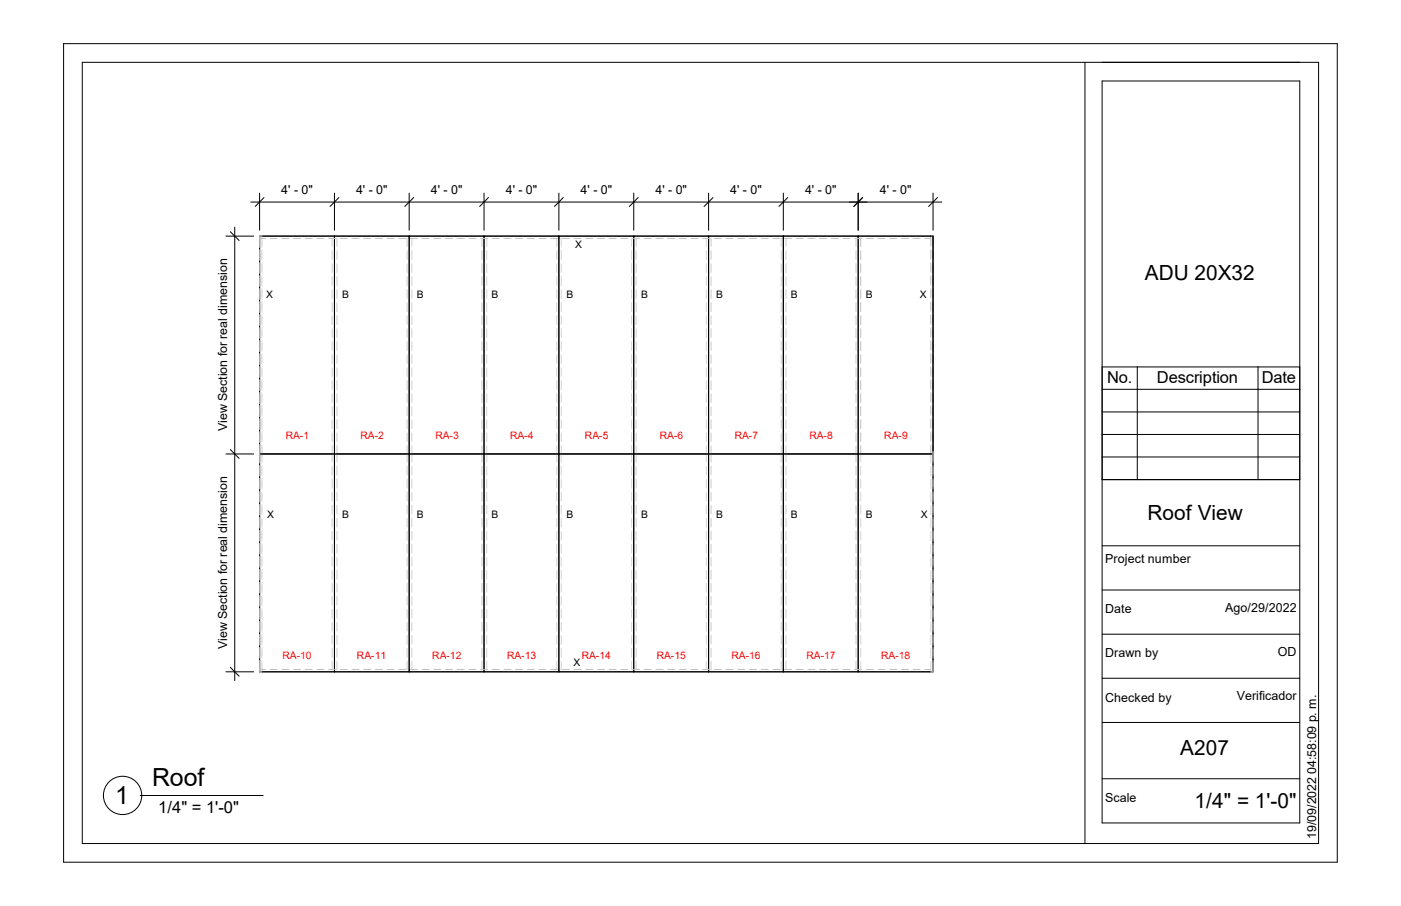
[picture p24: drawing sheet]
<svg xmlns="http://www.w3.org/2000/svg" width="432mm" height="279mm" viewBox="0 0 432 279" stroke-linecap="round" stroke-linejoin="round" font-family="sans-serif">
<defs><g id="words">
<g font-size="7.7">
<text x="46.9" y="242.5">Roof</text>
<text x="35.5" y="247.9">1</text>
</g>
<g font-size="6.4">
<text x="352.8" y="86.3">ADU 20X32</text>
<text x="353.7" y="160.4">Roof View</text>
<text x="363.7" y="232.8">A207</text>
<text x="368.2" y="249.1">1/4&quot; = 1'-0&quot;</text>
</g>
<g font-size="5.1">
<text x="341.2" y="118.2">No.</text>
<text x="356.6" y="118.2">Description</text>
<text x="388.9" y="118.2">Date</text>
<text x="48.8" y="250.7">1/4&quot; = 1'-0&quot;</text>
</g>
<g font-size="3.8">
<text x="86.7" y="59.9">4' - 0&quot;</text>
<text x="109.7" y="59.9">4' - 0&quot;</text>
<text x="132.8" y="59.9">4' - 0&quot;</text>
<text x="155.9" y="59.9">4' - 0&quot;</text>
<text x="178.9" y="59.9">4' - 0&quot;</text>
<text x="202" y="59.9">4' - 0&quot;</text>
<text x="225" y="59.9">4' - 0&quot;</text>
<text x="248.1" y="59.9">4' - 0&quot;</text>
<text x="271.2" y="59.9">4' - 0&quot;</text>
<text x="70.1" y="133" transform="rotate(-90 70.1 133)">View Section for real dimension</text>
<text x="340.7" y="173.7">Project number</text>
<text x="340.7" y="189.1">Date</text>
<text x="377.6" y="188.6">Ago/29/2022</text>
<text x="70.1" y="200.2" transform="rotate(-90 70.1 200.2)">View Section for real dimension</text>
<text x="340.7" y="202.7">Drawn by</text>
<text x="393.9" y="202.2">OD</text>
<text x="381.2" y="215.8">Verificador</text>
<text x="340.7" y="216.4">Checked by</text>
<text x="340.7" y="247.4">Scale</text>
<text x="405.7" y="258.7" transform="rotate(-90 405.7 258.7)">19/09/2022 04:58:09 p. m.</text>
</g>
<g font-size="3.2">
<text x="177.2" y="76.6">X</text>
<text x="82.1" y="91.8">X</text>
<text x="105.4" y="91.8">B</text>
<text x="128.4" y="91.8">B</text>
<text x="151.5" y="91.8">B</text>
<text x="174.6" y="91.8">B</text>
<text x="197.7" y="91.8">B</text>
<text x="220.7" y="91.8">B</text>
<text x="243.8" y="91.8">B</text>
<text x="266.8" y="91.8">B</text>
<text x="283.5" y="91.8">X</text>
<text x="82.3" y="159.7">X</text>
<text x="105.4" y="159.7">B</text>
<text x="128.4" y="159.7">B</text>
<text x="151.5" y="159.7">B</text>
<text x="174.6" y="159.7">B</text>
<text x="197.7" y="159.7">B</text>
<text x="220.7" y="159.7">B</text>
<text x="243.8" y="159.7">B</text>
<text x="266.8" y="159.7">B</text>
<text x="283.8" y="159.7">X</text>
<text x="176.8" y="205.4">X</text>
</g>
<g font-size="3.2" fill="#f00">
<text x="88.1" y="135.4">RA</text>
<text x="92.4" y="135.4">-</text>
<text x="93.5" y="135.4">1</text>
<text x="111.1" y="135.4">RA</text>
<text x="115.5" y="135.4">-</text>
<text x="116.6" y="135.4">2</text>
<text x="134.2" y="135.4">RA</text>
<text x="138.6" y="135.4">-</text>
<text x="139.7" y="135.4">3</text>
<text x="157.2" y="135.4">RA</text>
<text x="161.6" y="135.4">-</text>
<text x="162.7" y="135.4">4</text>
<text x="180.3" y="135.4">RA</text>
<text x="184.7" y="135.4">-</text>
<text x="185.8" y="135.4">5</text>
<text x="203.4" y="135.4">RA</text>
<text x="207.7" y="135.4">-</text>
<text x="208.8" y="135.4">6</text>
<text x="226.4" y="135.4">RA</text>
<text x="230.8" y="135.4">-</text>
<text x="231.9" y="135.4">7</text>
<text x="249.5" y="135.4">RA</text>
<text x="253.8" y="135.4">-</text>
<text x="254.9" y="135.4">8</text>
<text x="272.5" y="135.4">RA</text>
<text x="276.9" y="135.4">-</text>
<text x="278" y="135.4">9</text>
<text x="87.1" y="203.3">RA</text>
<text x="91.5" y="203.3">-</text>
<text x="92.5" y="203.3">10</text>
<text x="110" y="203.3">RA</text>
<text x="114.4" y="203.3">-</text>
<text x="115.5" y="203.3">11</text>
<text x="133.2" y="203.3">RA-12</text>
<text x="156.3" y="203.3">RA-13</text>
<text x="179.3" y="203.3">RA-14</text>
<text x="202.4" y="203.3">RA</text>
<text x="206.8" y="203.3">-15</text>
<text x="225.5" y="203.3">RA-16</text>
<text x="248.5" y="203.3">RA-17</text>
<text x="271.6" y="203.3">RA-18</text>
</g>
</g></defs>
<path d="M103.1 206.5v.7M126.1 206.5v.7M149.2 206.5v.7M172.3 206.5v.7M195.3 206.5v.7M218.4 206.5v.7M241.4 206.5v.7" fill="none" stroke="#d6d6d6" stroke-width=".31"/>
<path d="M264.5 206.5v.7" fill="none" stroke="#c1c1c1" stroke-width=".31"/>
<path d="M264.5 72.8v.7" fill="none" stroke="#666" stroke-width=".31"/>
<g fill="none" stroke="#999" stroke-width=".31">
<path d="M103.1 72.8v.7M126.1 72.8v.7M149.2 72.8v.7M172.3 72.8v.7M195.3 72.8v.7M218.4 72.8v.7M241.4 72.8v.7M80.7 140h21.7M103.8 140h21.7M126.9 140h21.6M150 140h21.6M173 140h21.6"/>
<path d="M196.1 140h21.6M219.2 140h21.6M242.2 140h21.6M265.3 140h21.6"/>
</g>
<g fill="none" stroke="#ddd" stroke-width=".31">
<path d="M80.7 72.8v3.5M80.7 77v3.3M102.4 76v-2.5h1.4v2.5M102.4 77.3v2.7M103.8 77.3v2.7M125.5 76v-2.5h1.4v2.5M125.5 77.3v2.7M126.9 77.3v2.7M148.5 76v-2.5h1.5v2.5M148.5 77.3v2.7M150 77.3v2.7M171.6 76v-2.5h1.4v2.5"/>
<path d="M171.6 77.3v2.7M173 77.3v2.7M194.6 76v-2.5h1.5v2.5M194.6 77.3v2.7M196.1 77.3v2.7M217.7 76v-2.5h1.5v2.5M217.7 77.3v2.7M219.2 77.3v2.7M240.8 76v-2.5h1.4v2.5M240.8 77.3v2.7M242.2 77.3v2.7M263.8 77.3v2.7"/>
<path d="M264.5 73.5h-.7v2.5M80.7 81v3.3M80.7 85v3.3M80.7 89v3.4M80.7 93v3.4M80.7 97v3.4M102.4 81.4v2.6M102.4 85.3v2.8M102.4 89.4v2.6M102.4 93.4v2.7M102.4 97.4v2.7M103.8 81.4v2.6"/>
<path d="M103.8 85.3v2.8M103.8 89.4v2.6M103.8 93.4v2.7M103.8 97.4v2.7M125.5 81.4v2.6M125.5 85.3v2.8M125.5 89.4v2.6M125.5 93.4v2.7M125.5 97.4v2.7M126.9 81.4v2.6M126.9 85.3v2.8M126.9 89.4v2.6"/>
<path d="M126.9 93.4v2.7M126.9 97.4v2.7M148.5 81.4v2.6M148.5 85.3v2.8M148.5 89.4v2.6M148.5 93.4v2.7M148.5 97.4v2.7M150 81.4v2.6M150 85.3v2.8M150 89.4v2.6M150 93.4v2.7M150 97.4v2.7"/>
<path d="M171.6 81.4v2.6M171.6 85.3v2.8M171.6 89.4v2.6M171.6 93.4v2.7M171.6 97.4v2.7M173 81.4v2.6M173 85.3v2.8M173 89.4v2.6M173 93.4v2.7M173 97.4v2.7M194.6 81.4v2.6M194.6 85.3v2.8"/>
<path d="M194.6 89.4v2.6M194.6 93.4v2.7M194.6 97.4v2.7M196.1 81.4v2.6M196.1 85.3v2.8M196.1 89.4v2.6M196.1 93.4v2.7M196.1 97.4v2.7M217.7 81.4v2.6M217.7 85.3v2.8M217.7 89.4v2.6M217.7 93.4v2.7"/>
<path d="M217.7 97.4v2.7M219.2 81.4v2.6M219.2 85.3v2.8M219.2 89.4v2.6M219.2 93.4v2.7M219.2 97.4v2.7M240.8 81.4v2.6M240.8 85.3v2.8M240.8 89.4v2.6M240.8 93.4v2.7M240.8 97.4v2.7M242.2 81.4v2.6"/>
<path d="M242.2 85.3v2.8M242.2 89.4v2.6M242.2 93.4v2.7M242.2 97.4v2.7M263.8 81.4v2.6M263.8 85.3v2.8M263.8 89.4v2.6M263.8 93.4v2.7M263.8 97.4v2.7M80.7 101v3.4M80.7 105.1v3.3M80.7 109.1v3.3"/>
<path d="M80.7 113.1v3.3M80.7 117.1v3.3M102.4 101.4v2.7M102.4 105.4v2.7M102.4 109.4v2.7M102.4 113.5v2.6M102.4 117.4v2.7M103.8 101.4v2.7M103.8 105.4v2.7M103.8 109.4v2.7M103.8 113.5v2.6M103.8 117.4v2.7"/>
<path d="M125.5 101.4v2.7M125.5 105.4v2.7M125.5 109.4v2.7M125.5 113.5v2.6M125.5 117.4v2.7M126.9 101.4v2.7M126.9 105.4v2.7M126.9 109.4v2.7M126.9 113.5v2.6M126.9 117.4v2.7M148.5 101.4v2.7M148.5 105.4v2.7"/>
<path d="M148.5 109.4v2.7M148.5 113.5v2.6M148.5 117.4v2.7M150 101.4v2.7M150 105.4v2.7M150 109.4v2.7M150 113.5v2.6M150 117.4v2.7M171.6 101.4v2.7M171.6 105.4v2.7M171.6 109.4v2.7M171.6 113.5v2.6"/>
<path d="M171.6 117.4v2.7M173 101.4v2.7M173 105.4v2.7M173 109.4v2.7M173 113.5v2.6M173 117.4v2.7M194.6 101.4v2.7M194.6 105.4v2.7M194.6 109.4v2.7M194.6 113.5v2.6M194.6 117.4v2.7M196.1 101.4v2.7"/>
<path d="M196.1 105.4v2.7M196.1 109.4v2.7M196.1 113.5v2.6M196.1 117.4v2.7M217.7 101.4v2.7M217.7 105.4v2.7M217.7 109.4v2.7M217.7 113.5v2.6M217.7 117.4v2.7M219.2 101.4v2.7M219.2 105.4v2.7M219.2 109.4v2.7"/>
<path d="M219.2 113.5v2.6M219.2 117.4v2.7M240.8 101.4v2.7M240.8 105.4v2.7M240.8 109.4v2.7M240.8 113.5v2.6M240.8 117.4v2.7M242.2 101.4v2.7M242.2 105.4v2.7M242.2 109.4v2.7M242.2 113.5v2.6M242.2 117.4v2.7"/>
<path d="M263.8 101.4v2.7M263.8 105.4v2.7M263.8 109.4v2.7M263.8 113.5v2.6M263.8 117.4v2.7M80 140h.7M80.7 121.1v3.4M80.7 125.1v3.4M80.7 129.1v3.4M80.7 133.1v3.4M80.7 137.2v5.6M102.4 140h1.4"/>
<path d="M102.4 121.5v2.6M102.4 125.5v2.6M102.4 129.5v2.7M102.4 133.5v2.7M102.4 137.5v5M103.8 121.5v2.6M103.8 125.5v2.6M103.8 129.5v2.7M103.8 133.5v2.7M103.8 137.5v5M125.5 140h1.4M125.5 121.5v2.6"/>
<path d="M125.5 125.5v2.6M125.5 129.5v2.7M125.5 133.5v2.7M125.5 137.5v5M126.9 121.5v2.6M126.9 125.5v2.6M126.9 129.5v2.7M126.9 133.5v2.7M126.9 137.5v5M148.5 140h1.5M148.5 121.5v2.6M148.5 125.5v2.6"/>
<path d="M148.5 129.5v2.7M148.5 133.5v2.7M148.5 137.5v5M150 121.5v2.6M150 125.5v2.6M150 129.5v2.7M150 133.5v2.7M150 137.5v5M171.6 140h1.4M171.6 121.5v2.6M171.6 125.5v2.6M171.6 129.5v2.7"/>
<path d="M171.6 133.5v2.7M171.6 137.5v5M173 121.5v2.6M173 125.5v2.6M173 129.5v2.7M173 133.5v2.7M173 137.5v5M194.6 140h1.5M194.6 121.5v2.6M194.6 125.5v2.6M194.6 129.5v2.7M194.6 133.5v2.7"/>
<path d="M194.6 137.5v5M196.1 121.5v2.6M196.1 125.5v2.6M196.1 129.5v2.7M196.1 133.5v2.7M196.1 137.5v5M217.7 140h1.5M217.7 121.5v2.6M217.7 125.5v2.6M217.7 129.5v2.7M217.7 133.5v2.7M217.7 137.5v5"/>
<path d="M219.2 121.5v2.6M219.2 125.5v2.6M219.2 129.5v2.7M219.2 133.5v2.7M219.2 137.5v5M240.8 140h1.4M240.8 121.5v2.6M240.8 125.5v2.6M240.8 129.5v2.7M240.8 133.5v2.7M240.8 137.5v5M242.2 121.5v2.6"/>
<path d="M242.2 125.5v2.6M242.2 129.5v2.7M242.2 133.5v2.7M242.2 137.5v5M263.8 121.5v2.6M263.8 125.5v2.6M263.8 129.5v2.7M263.8 133.5v2.7M263.8 137.5v5M263.8 140h1.5v2.5M286.9 140v2.8M80.7 143.5v3.3"/>
<path d="M80.7 147.5v3.3M80.7 151.5v3.4M80.7 155.5v3.3M80.7 159.5v3.4M102.4 143.8v2.7M102.4 147.8v2.7M102.4 151.8v2.7M102.4 155.8v2.7M102.4 159.9v2.6M103.8 143.8v2.7M103.8 147.8v2.7M103.8 151.8v2.7"/>
<path d="M103.8 155.8v2.7M103.8 159.9v2.6M125.5 143.8v2.7M125.5 147.8v2.7M125.5 151.8v2.7M125.5 155.8v2.7M125.5 159.9v2.6M126.9 143.8v2.7M126.9 147.8v2.7M126.9 151.8v2.7M126.9 155.8v2.7M126.9 159.9v2.6"/>
<path d="M148.5 143.8v2.7M148.5 147.8v2.7M148.5 151.8v2.7M148.5 155.8v2.7M148.5 159.9v2.6M150 143.8v2.7M150 147.8v2.7M150 151.8v2.7M150 155.8v2.7M150 159.9v2.6M171.6 143.8v2.7M171.6 147.8v2.7"/>
<path d="M171.6 151.8v2.7M171.6 155.8v2.7M171.6 159.9v2.6M173 143.8v2.7M173 147.8v2.7M173 151.8v2.7M173 155.8v2.7M173 159.9v2.6M194.6 143.8v2.7M194.6 147.8v2.7M194.6 151.8v2.7M194.6 155.8v2.7"/>
<path d="M194.6 159.9v2.6M196.1 143.8v2.7M196.1 147.8v2.7M196.1 151.8v2.7M196.1 155.8v2.7M196.1 159.9v2.6M217.7 143.8v2.7M217.7 147.8v2.7M217.7 151.8v2.7M217.7 155.8v2.7M217.7 159.9v2.6M219.2 143.8v2.7"/>
<path d="M219.2 147.8v2.7M219.2 151.8v2.7M219.2 155.8v2.7M219.2 159.9v2.6M240.8 143.8v2.7M240.8 147.8v2.7M240.8 151.8v2.7M240.8 155.8v2.7M240.8 159.9v2.6M242.2 143.8v2.7M242.2 147.8v2.7M242.2 151.8v2.7"/>
<path d="M242.2 155.8v2.7M242.2 159.9v2.6M263.8 143.8v2.7M263.8 147.8v2.7M263.8 151.8v2.7M263.8 155.8v2.7M263.8 159.9v2.6M265.3 143.8v2.7M265.3 147.8v2.7M265.3 151.8v2.7M265.3 155.8v2.7M265.3 159.9v2.6"/>
<path d="M286.9 143.8v3M286.9 147.8v3M286.9 151.8v3.1M286.9 155.9v3M286.9 159.9v3M80.7 163.5v3.4M80.7 167.6v3.3M80.7 171.5v3.4M80.7 175.6v3.3M80.7 179.6v3.3M102.4 163.9v2.6M102.4 167.9v2.6"/>
<path d="M102.4 171.9v2.6M102.4 175.9v2.7M102.4 179.9v2.7M103.8 163.9v2.6M103.8 167.9v2.6M103.8 171.9v2.6M103.8 175.9v2.7M103.8 179.9v2.7M125.5 163.9v2.6M125.5 167.9v2.6M125.5 171.9v2.6M125.5 175.9v2.7"/>
<path d="M125.5 179.9v2.7M126.9 163.9v2.6M126.9 167.9v2.6M126.9 171.9v2.6M126.9 175.9v2.7M126.9 179.9v2.7M148.5 163.9v2.6M148.5 167.9v2.6M148.5 171.9v2.6M148.5 175.9v2.7M148.5 179.9v2.7M150 163.9v2.6"/>
<path d="M150 167.9v2.6M150 171.9v2.6M150 175.9v2.7M150 179.9v2.7M171.6 163.9v2.6M171.6 167.9v2.6M171.6 171.9v2.6M171.6 175.9v2.7M171.6 179.9v2.7M173 163.9v2.6M173 167.9v2.6M173 171.9v2.6"/>
<path d="M173 175.9v2.7M173 179.9v2.7M194.6 163.9v2.6M194.6 167.9v2.6M194.6 171.9v2.6M194.6 175.9v2.7M194.6 179.9v2.7M196.1 163.9v2.6M196.1 167.9v2.6M196.1 171.9v2.6M196.1 175.9v2.7M196.1 179.9v2.7"/>
<path d="M217.7 163.9v2.6M217.7 167.9v2.6M217.7 171.9v2.6M217.7 175.9v2.7M217.7 179.9v2.7M219.2 163.9v2.6M219.2 167.9v2.6M219.2 171.9v2.6M219.2 175.9v2.7M219.2 179.9v2.7M240.8 163.9v2.6M240.8 167.9v2.6"/>
<path d="M240.8 171.9v2.6M240.8 175.9v2.7M240.8 179.9v2.7M242.2 163.9v2.6M242.2 167.9v2.6M242.2 171.9v2.6M242.2 175.9v2.7M242.2 179.9v2.7M263.8 163.9v2.6M263.8 167.9v2.6M263.8 171.9v2.6M263.8 175.9v2.7"/>
<path d="M263.8 179.9v2.7M265.3 163.9v2.6M265.3 167.9v2.6M265.3 171.9v2.6M265.3 175.9v2.7M265.3 179.9v2.7M286.9 163.9v3M286.9 167.9v3M286.9 171.9v3M286.9 175.9v3M286.9 179.9v3M80.7 183.6v3.3"/>
<path d="M80.7 187.6v3.3M80.7 191.6v3.3M80.7 195.6v3.4M80.7 199.6v3.4M102.4 183.9v2.7M102.4 187.9v2.7M102.4 191.9v2.7M102.4 196v2.6M102.4 199.9v2.7M103.8 183.9v2.7M103.8 187.9v2.7M103.8 191.9v2.7"/>
<path d="M103.8 196v2.6M103.8 199.9v2.7M125.5 183.9v2.7M125.5 187.9v2.7M125.5 191.9v2.7M125.5 196v2.6M125.5 199.9v2.7M126.9 183.9v2.7M126.9 187.9v2.7M126.9 191.9v2.7M126.9 196v2.6M126.9 199.9v2.7"/>
<path d="M148.5 183.9v2.7M148.5 187.9v2.7M148.5 191.9v2.7M148.5 196v2.6M148.5 199.9v2.7M150 183.9v2.7M150 187.9v2.7M150 191.9v2.7M150 196v2.6M150 199.9v2.7M171.6 183.9v2.7M171.6 187.9v2.7"/>
<path d="M171.6 191.9v2.7M171.6 196v2.6M171.6 199.9v2.7M173 183.9v2.7M173 187.9v2.7M173 191.9v2.7M173 196v2.6M173 199.9v2.7M194.6 183.9v2.7M194.6 187.9v2.7M194.6 191.9v2.7M194.6 196v2.6"/>
<path d="M194.6 199.9v2.7M196.1 183.9v2.7M196.1 187.9v2.7M196.1 191.9v2.7M196.1 196v2.6M196.1 199.9v2.7M217.7 183.9v2.7M217.7 187.9v2.7M217.7 191.9v2.7M217.7 196v2.6M217.7 199.9v2.7M219.2 183.9v2.7"/>
<path d="M219.2 187.9v2.7M219.2 191.9v2.7M219.2 196v2.6M219.2 199.9v2.7M240.8 183.9v2.7M240.8 187.9v2.7M240.8 191.9v2.7M240.8 196v2.6M240.8 199.9v2.7M242.2 183.9v2.7M242.2 187.9v2.7M242.2 191.9v2.7"/>
<path d="M242.2 196v2.6M242.2 199.9v2.7M263.8 183.9v2.7M263.8 187.9v2.7M263.8 191.9v2.7M263.8 196v2.6M263.8 199.9v2.7M265.3 183.9v2.7M265.3 187.9v2.7M265.3 191.9v2.7M265.3 196v2.6M265.3 199.9v2.7"/>
<path d="M286.9 183.9v3M286.9 188v3M286.9 191.9v3M286.9 196v3M286.9 200v3M80.7 203.6v3.6M102.4 204v2.5h1.4v-2.5M125.5 204v2.5h1.4v-2.5M148.5 204v2.5h1.5v-2.5M171.6 204v2.5h1.4v-2.5M194.6 204v2.5h1.5v-2.5M217.7 204v2.5h1.5v-2.5"/>
<path d="M240.8 204v2.5h1.4v-2.5M263.8 204v2.5h1.5v-2.5M286.9 204v3.2"/>
</g>
<g fill="none" stroke="#ccc" stroke-width=".31">
<path d="M264.5 73.5h.8v2.5M265.3 77.3v2.7M286.9 72.8v3.1M286.9 77v3M265.3 81.4v2.6M265.3 85.3v2.8M265.3 89.4v2.6M265.3 93.4v2.7M265.3 97.4v2.7M286.9 81v3M286.9 85v3M286.9 89v3"/>
<path d="M286.9 93v3M286.9 97v3M265.3 101.4v2.7M265.3 105.4v2.7M265.3 109.4v2.7M265.3 113.5v2.6M265.3 117.4v2.7M286.9 101v3.1M286.9 105.1v2.9M286.9 109.1v3M286.9 113.1v3M286.9 117.1v3"/>
<path d="M265.3 121.5v2.6M265.3 125.5v2.6M265.3 129.5v2.7M265.3 133.5v2.7M265.3 137.5v2.5M286.9 121.1v3M286.9 125.1v3M286.9 129.1v3M286.9 133.1v3M286.9 137.2v2.8M286.9 140h.7"/>
</g>
<g fill="none" stroke="#aaa" stroke-width=".31">
<path d="M80 77v3.3M80.7 72.8h-.7v3.5M286.9 72.8h.7v3.5M287.6 77v3.3M80 81v3.3M80 85v3.3M80 89v3.4M80 93v3.4M80 97v3.4M287.6 81v3.3M287.6 85v3.3M287.6 89v3.3"/>
<path d="M287.6 93v3.4M287.6 97v3.4M80 101v3.4M80 105v3.4M80 109.1v3.3M80 113.1v3.3M80 117.1v3.3M287.6 101v3.4M287.6 105v3.4M287.6 109.1v3.3M287.6 113.1v3.3M287.6 117.1v3.3"/>
<path d="M80 121.1v3.4M80 125.1v3.4M80 129.1v3.4M80 133.1v3.4M80 137.1v5.7M287.6 121.1v3.3M287.6 125.1v3.3M287.6 129.1v3.4M287.6 133.1v3.4M287.6 137.1v5.7M80 143.5v3.3M80 147.5v3.3"/>
<path d="M80 151.5v3.4M80 155.5v3.4M80 159.5v3.4M287.6 143.5v3.3M287.6 147.5v3.3M287.6 151.5v3.4M287.6 155.5v3.4M287.6 159.5v3.4M80 163.5v3.4M80 167.6v3.3M80 171.5v3.4M80 175.6v3.3"/>
<path d="M80 179.6v3.3M287.6 163.5v3.4M287.6 167.6v3.3M287.6 171.5v3.4M287.6 175.6v3.3M287.6 179.6v3.3M80 183.6v3.3M80 187.6v3.4M80 191.6v3.3M80 195.6v3.4M80 199.6v3.4M287.6 183.6v3.3"/>
<path d="M287.6 187.6v3.4M287.6 191.6v3.3M287.6 195.6v3.4M287.6 199.6v3.4M80 203.6v3.6h.7M287.6 203.6v3.6h-.7"/>
</g>
<g fill="none" stroke="#000" stroke-width=".31">
<path d="M264.5 59.6v11.4M287.6 59.6v11.4M80 72.8h207.6v134.4h-207.6zM103.1 72.8v134.4M126.1 72.8v134.4M149.2 72.8v134.4M172.3 72.8v134.4M195.3 72.8v134.4M218.4 72.8v134.4M241.4 72.8v134.4M261.8 62.3h28.5M264.5 72.8v134.4"/>
<path d="M265.9 60.9l-2.8 2.8M288.9 60.9l-2.7 2.8M80 140h207.6"/>
</g>
<g fill="none" stroke="#c0c0c0" stroke-width=".31">
<path d="M80 73.5h1.8M83.3 73.5h2.1M86.9 73.5h2.1M90.5 73.5h2.1M94.1 73.5h2.1M97.7 73.5h2.1M101.3 73.5h2.1M104.9 73.5h2.1M108.5 73.5h2.1M112.1 73.5h2.2M115.7 73.5h2.2M119.3 73.5h2.2"/>
<path d="M122.9 73.5h2.2M126.5 73.5h2.2M130.1 73.5h2.1M133.7 73.5h2.1M137.3 73.5h2.1M140.9 73.5h2.2M144.5 73.5h2.2M148.1 73.5h2.2M151.7 73.5h2.2M155.3 73.5h2.2M158.9 73.5h2.2M162.5 73.5h2.2"/>
<path d="M166.1 73.5h2.2M169.7 73.5h2.2M173.4 73.5h2.1M177 73.5h2.1M180.6 73.5h2.1M184.1 73.5h2.2M187.7 73.5h2.2M191.3 73.5h2.2M194.9 73.5h2.2M198.5 73.5h2.2M202.1 73.5h2.2M205.8 73.5h2.1"/>
<path d="M209.4 73.5h2.1M213 73.5h2.1M216.6 73.5h2.1M220.2 73.5h2.1M223.8 73.5h2.1M227.4 73.5h2.1M231 73.5h2.2M234.6 73.5h2.2M238.2 73.5h2.2M241.8 73.5h2.2M245.4 73.5h2.2M249 73.5h2.2"/>
<path d="M252.6 73.5h2.2M256.2 73.5h2.2M259.8 73.5h2.2M263.4 73.5h2.2M267 73.5h2.2M270.6 73.5h2.2M274.2 73.5h2.2M277.8 73.5h2.2M281.4 73.5h2.2M285 73.5h1.9M80 206.5h1.8M83.3 206.5h2.1"/>
<path d="M86.9 206.5h2.1M90.5 206.5h2.1M94.1 206.5h2.1M97.7 206.5h2.1M101.3 206.5h2.1M104.9 206.5h2.1M108.5 206.5h2.1M112.1 206.5h2.2M115.7 206.5h2.2M119.3 206.5h2.2M122.9 206.5h2.2M126.5 206.5h2.2"/>
<path d="M130.1 206.5h2.1M133.7 206.5h2.1M137.3 206.5h2.1M140.9 206.5h2.2M144.5 206.5h2.2M148.1 206.5h2.2M151.7 206.5h2.2M155.3 206.5h2.2M158.9 206.5h2.2M162.5 206.5h2.2M166.1 206.5h2.2M169.7 206.5h2.2"/>
<path d="M173.4 206.5h2.1M177 206.5h2.1M180.6 206.5h2.1M184.1 206.5h2.2M187.7 206.5h2.2M191.3 206.5h2.2M194.9 206.5h2.2M198.5 206.5h2.2M202.1 206.5h2.2M205.8 206.5h2.1M209.4 206.5h2.1M213 206.5h2.1"/>
<path d="M216.6 206.5h2.1M220.2 206.5h2.1M223.8 206.5h2.1M227.4 206.5h2.1M231 206.5h2.2M234.6 206.5h2.2M238.2 206.5h2.2M241.8 206.5h2.2M245.4 206.5h2.2M249 206.5h2.2M252.6 206.5h2.2M256.2 206.5h2.2"/>
<path d="M259.8 206.5h2.2M263.4 206.5h2.2M267 206.5h2.2M270.6 206.5h2.2M274.2 206.5h2.2M277.8 206.5h2.2M281.4 206.5h2.2M285 206.5h1.9"/>
</g>
<g fill="#fff">
<path d="M271.2 56.4h9.7v4.3h-9.7z"/>
<path d="M88.1 132.5h4.3v3.6h-4.3z"/>
<path d="M92.4 132.5h1.1v3.6h-1.1z"/>
<path d="M93.5 132.5h1.7v3.6h-1.7z"/>
<path d="M111.1 132.5h4.4v3.6h-4.4z"/>
<path d="M115.5 132.5h1.1v3.6h-1.1z"/>
<path d="M116.6 132.5h1.7v3.6h-1.7z"/>
<path d="M134.2 132.5h4.4v3.6h-4.4z"/>
<path d="M138.6 132.5h1.1v3.6h-1.1z"/>
<path d="M139.7 132.5h1.7v3.6h-1.7z"/>
<path d="M157.2 132.5h4.4v3.6h-4.4z"/>
<path d="M161.6 132.5h1.1v3.6h-1.1z"/>
<path d="M162.7 132.5h1.7v3.6h-1.7z"/>
<path d="M180.3 132.5h4.4v3.6h-4.4z"/>
<path d="M184.7 132.5h1.1v3.6h-1.1z"/>
<path d="M185.8 132.5h1.7v3.6h-1.7z"/>
<path d="M203.4 132.5h4.3v3.6h-4.3z"/>
<path d="M207.7 132.5h1.1v3.6h-1.1z"/>
<path d="M208.8 132.5h1.8v3.6h-1.8z"/>
<path d="M226.4 132.5h4.4v3.6h-4.4z"/>
<path d="M230.8 132.5h1.1v3.6h-1.1z"/>
<path d="M231.9 132.5h1.7v3.6h-1.7z"/>
<path d="M249.5 132.5h4.3v3.6h-4.3z"/>
<path d="M253.8 132.5h1.1v3.6h-1.1z"/>
<path d="M254.9 132.5h1.8v3.6h-1.8z"/>
<path d="M272.5 132.5h4.4v3.6h-4.4z"/>
<path d="M276.9 132.5h1.1v3.6h-1.1z"/>
<path d="M278 132.5h1.7v3.6h-1.7z"/>
<path d="M87.1 200.4h4.4v3.6h-4.4z"/>
<path d="M91.5 200.4h1v3.6h-1z"/>
<path d="M92.5 200.4h3.6v3.6h-3.6z"/>
<path d="M110 200.4h4.4v3.6h-4.4z"/>
<path d="M114.4 200.4h1.1v3.6h-1.1z"/>
<path d="M115.5 200.4h3.5v3.6h-3.5z"/>
<path d="M133.2 200.4h4.4v3.6h-4.4z"/>
<path d="M137.6 200.4h1.1v3.6h-1.1z"/>
<path d="M138.7 200.4h3.5v3.6h-3.5z"/>
<path d="M156.3 200.4h4.4v3.6h-4.4z"/>
<path d="M160.7 200.4h1.1v3.6h-1.1z"/>
<path d="M161.8 200.4h3.4v3.6h-3.4z"/>
<path d="M179.3 200.4h4.4v3.6h-4.4z"/>
<path d="M183.7 200.4h1.1v3.6h-1.1z"/>
<path d="M184.8 200.4h3.5v3.6h-3.5z"/>
<path d="M202.4 200.4h4.4v3.6h-4.4z"/>
<path d="M206.8 200.4h1.1v3.6h-1.1z"/>
<path d="M207.9 200.4h3.4v3.6h-3.4z"/>
<path d="M225.5 200.4h4.4v3.6h-4.4z"/>
<path d="M229.9 200.4h1v3.6h-1z"/>
<path d="M230.9 200.4h3.5v3.6h-3.5z"/>
<path d="M248.5 200.4h4.4v3.6h-4.4z"/>
<path d="M252.9 200.4h1.1v3.6h-1.1z"/>
<path d="M254 200.4h3.5v3.6h-3.5z"/>
<path d="M271.6 200.4h4.4v3.6h-4.4z"/>
<path d="M276 200.4h1.1v3.6h-1.1z"/>
<path d="M277.1 200.4h3.4v3.6h-3.4z"/>
<path d="M82.1 89h2.1v3.6h-2.1z"/>
<path d="M105.4 89h2.1v3.6h-2.1z"/>
<path d="M128.4 89h2.2v3.6h-2.2z"/>
<path d="M151.5 89h2.1v3.6h-2.1z"/>
<path d="M174.6 89h2.1v3.6h-2.1z"/>
<path d="M197.7 89h2.1v3.6h-2.1z"/>
<path d="M220.7 89h2.1v3.6h-2.1z"/>
<path d="M243.8 89h2.1v3.6h-2.1z"/>
<path d="M266.8 89h2.1v3.6h-2.1z"/>
<path d="M266.8 156.9h2.1v3.6h-2.1z"/>
<path d="M243.8 156.9h2.1v3.6h-2.1z"/>
<path d="M220.7 156.9h2.1v3.6h-2.1z"/>
<path d="M197.7 156.9h2.1v3.6h-2.1z"/>
<path d="M174.6 156.9h2.1v3.6h-2.1z"/>
<path d="M151.5 156.9h2.1v3.6h-2.1z"/>
<path d="M128.4 156.9h2.2v3.6h-2.2z"/>
<path d="M105.4 156.9h2.1v3.6h-2.1z"/>
<path d="M82.3 156.9h2.2v3.6h-2.2z"/>
<path d="M283.5 89h2.2v3.6h-2.2z"/>
<path d="M283.8 156.9h2.1v3.6h-2.1z"/>
<path d="M177.2 73.8h2.2v3.6h-2.2z"/>
<path d="M176.8 202.6h2.1v3.6h-2.1z"/>
</g>
<g fill="none" stroke="#000" stroke-width=".31">
<path d="M80 59.6v11.4M103.1 59.6v11.4M126.1 59.6v11.4M149.2 59.6v11.4M172.3 59.6v11.4M195.3 59.6v11.4M218.4 59.6v11.4M241.4 59.6v11.4M264.5 59.6v11.4M77.3 62.3h189.9M81.4 60.9l-2.7 2.8M104.4 60.9l-2.7 2.8"/>
<path d="M127.5 60.9l-2.7 2.8M150.5 60.9l-2.7 2.8M173.6 60.9l-2.7 2.8M196.7 60.9l-2.7 2.8M219.8 60.9l-2.8 2.8M242.8 60.9l-2.7 2.8M265.9 60.9l-2.8 2.8"/>
</g>
<g fill="#fff">
<path d="M86.7 56.4h9.7v4.3h-9.7z"/>
<path d="M109.7 56.4h9.8v4.3h-9.8z"/>
<path d="M132.8 56.4h9.7v4.3h-9.7z"/>
<path d="M155.9 56.4h9.7v4.3h-9.7z"/>
<path d="M178.9 56.4h9.8v4.3h-9.8z"/>
<path d="M202 56.4h9.8v4.3h-9.8z"/>
<path d="M225 56.4h9.8v4.3h-9.8z"/>
<path d="M248.1 56.4h9.8v4.3h-9.8z"/>
</g>
<path d="M69.6 72.8h8.6M71 71.5l2.7 2.7M72.3 70.1v139.8M69.6 140h8.6M71 138.6l2.7 2.8M69.6 207.2h8.6M71 205.8l2.7 2.7" fill="none" stroke="#000" stroke-width=".31"/>
<g fill="#fff">
<path d="M66.5 146.9h4.5v53.3h-4.5z"/>
<path d="M66.5 79.8h4.5v53.3h-4.5z"/>
</g>
<path d="M19.6 13.5h392.6v252.4h-392.6zM25.4 19.2h381v240.9h-381zM334.4 19.2v240.9M339.7 25h60.9v228.8h-60.9zM339.7 147.9h60.9M339.7 168.3h60.9M339.7 181.9h60.9M339.7 195.6h60.9M339.7 209.2h60.9M339.7 222.8h60.9M339.7 240.2h60.9" fill="none" stroke="#000" stroke-width=".31"/>
<g fill="#fff">
<path d="M340.7 243.9h9.6v4.3h-9.6z"/>
<path d="M340.7 212.9h20.4v4.4h-20.4z"/>
<path d="M340.7 199.3h16.3v4.3h-16.3z"/>
<path d="M340.7 185.7h8.1v4.3h-8.1z"/>
<path d="M340.7 170.3h26.4v4.3h-26.4z"/>
</g>
<g fill="none" stroke="#000" stroke-width=".31">
<path d="M339.7 113.2h60.9v34.7h-60.9zM350.5 113.2v34.7M387.7 113.2v34.7M339.7 134h60.9M339.7 127h60.9M339.7 120.1h60.9M339.7 140.9h60.9M43.2 245.3h37.9"/>
<circle cx="37.8" cy="245.3" r="5.9"/>
</g>
<use href="#words"/>
</svg>
